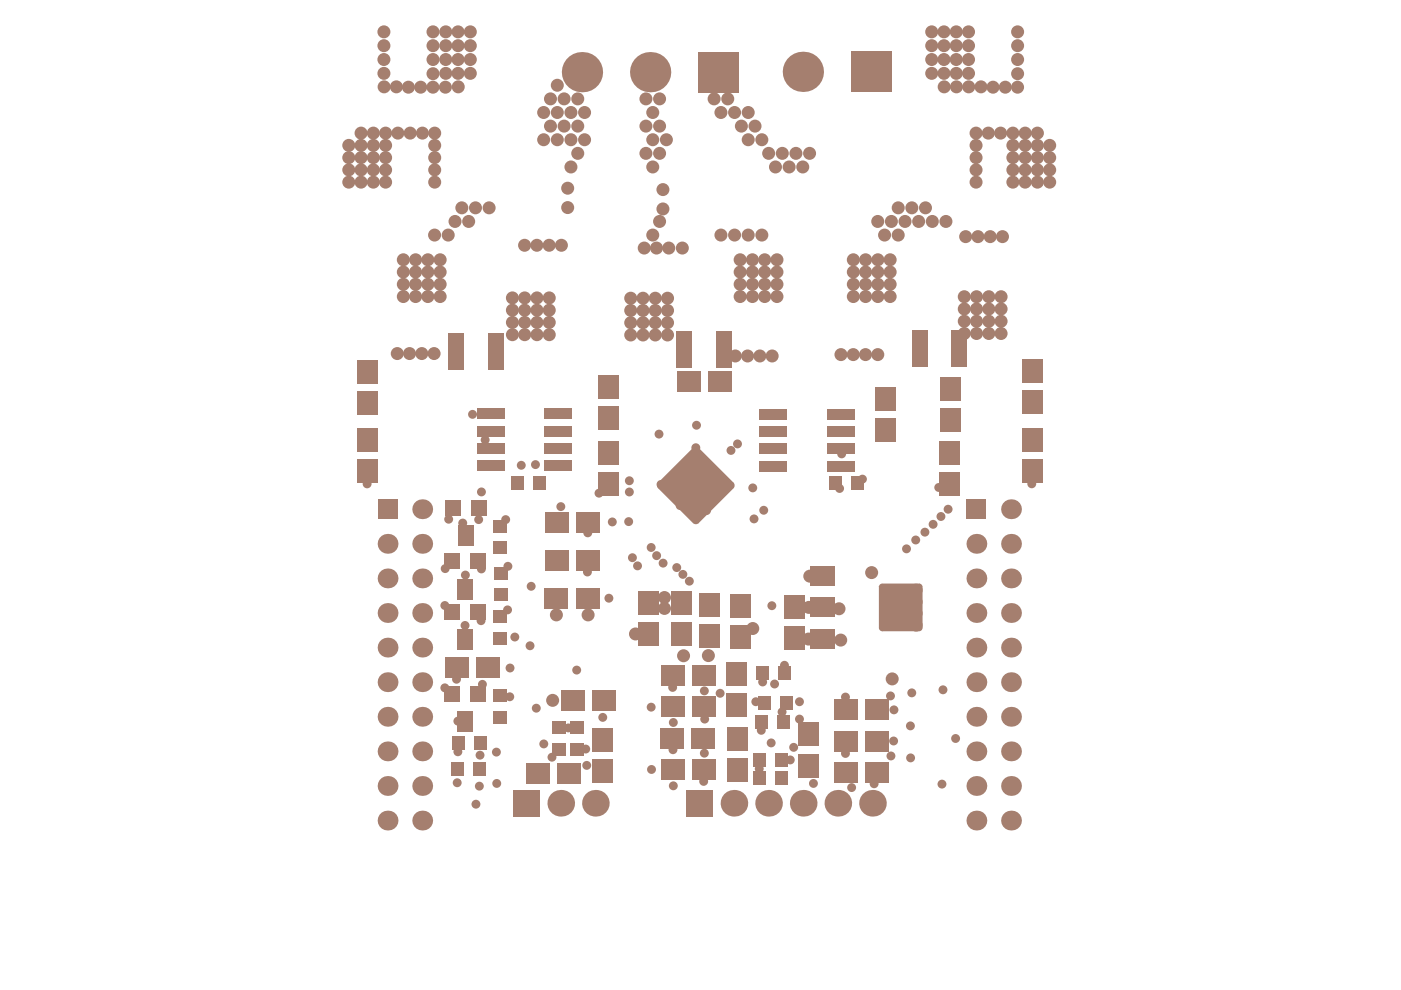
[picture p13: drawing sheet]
<svg xmlns="http://www.w3.org/2000/svg" width="297mm" height="210mm" viewBox="0 0 297 210" stroke-linecap="round" stroke-linejoin="round" font-family="sans-serif">
<g fill="#a57f6f">
<path d="M186.3 124.5h.8zM186.6 123.9l.5-.2v.8h-.8z"/>
<path d="M187.1 133.1v.7zM186.3 133.1h.8v.7a.73 .73 0 0 1-.8-.7z"/>
<path d="M194.9 133.1h.7zM194.9 133.1h.7a.73 .73 0 0 1-.7 .7z"/>
<path d="M194.9 123.7v.8zM194.9 123.7a.73 .73 0 0 1 .7 .8h-.7z"/>
<path d="M147.5 110.3l.6 .6zM146.9 110.9l.6-.6 .6 .6a.87 .87 0 0 1-1.2 0z"/>
<path d="M154.9 102.9l.6-.6zM154.9 102.9l.6-.6a.87 .87 0 0 1 0 1.2z"/>
<path d="M146.9 95l.6 .6zM146.9 95a.87 .87 0 0 1 1.2 0l-.6 .6z"/>
<path d="M139.6 103.5l.6-.6zM139.6 102.3l.6 .6-.6 .6a.87 .87 0 0 1 0-1.2z"/>
<circle cx="144.7" cy="52.6" r="1.38"/>
<circle cx="161.5" cy="49.8" r="1.38"/>
<circle cx="158.6" cy="49.8" r="1.38"/>
<circle cx="155.7" cy="49.8" r="1.38"/>
<circle cx="152.9" cy="49.8" r="1.38"/>
<circle cx="139.8" cy="47" r="1.38"/>
<circle cx="138.4" cy="49.8" r="1.38"/>
<circle cx="103.7" cy="44.1" r="1.38"/>
<circle cx="100.8" cy="44.1" r="1.38"/>
<circle cx="99.4" cy="47" r="1.38"/>
<circle cx="97.9" cy="44.1" r="1.38"/>
<circle cx="96.5" cy="47" r="1.38"/>
<circle cx="95" cy="49.8" r="1.38"/>
<circle cx="92.1" cy="49.8" r="1.38"/>
<circle cx="139.8" cy="21" r="1.38"/>
<circle cx="139.8" cy="26.7" r="1.38"/>
<circle cx="141.3" cy="29.6" r="1.38"/>
<circle cx="139.8" cy="32.5" r="1.38"/>
<circle cx="137" cy="21" r="1.38"/>
<circle cx="138.4" cy="23.9" r="1.38"/>
<circle cx="137" cy="26.7" r="1.38"/>
<circle cx="138.4" cy="29.6" r="1.38"/>
<circle cx="137" cy="32.5" r="1.38"/>
<circle cx="138.4" cy="35.4" r="1.38"/>
<circle cx="122.5" cy="21" r="1.38"/>
<circle cx="123.9" cy="23.9" r="1.38"/>
<circle cx="122.5" cy="26.7" r="1.38"/>
<circle cx="123.9" cy="29.6" r="1.38"/>
<circle cx="122.5" cy="32.5" r="1.38"/>
<circle cx="119.6" cy="21" r="1.38"/>
<circle cx="121.1" cy="23.9" r="1.38"/>
<circle cx="119.6" cy="26.7" r="1.38"/>
<circle cx="121.1" cy="29.6" r="1.38"/>
<circle cx="121.1" cy="35.4" r="1.38"/>
<circle cx="118.2" cy="18.1" r="1.38"/>
<circle cx="116.7" cy="21" r="1.38"/>
<circle cx="118.2" cy="23.9" r="1.38"/>
<circle cx="116.7" cy="26.7" r="1.38"/>
<circle cx="118.2" cy="29.6" r="1.38"/>
<circle cx="115.3" cy="23.9" r="1.38"/>
<circle cx="115.3" cy="29.6" r="1.38"/>
<circle cx="171.6" cy="32.5" r="1.38"/>
<circle cx="168.8" cy="32.5" r="1.38"/>
<circle cx="170.2" cy="35.4" r="1.38"/>
<circle cx="165.9" cy="32.5" r="1.38"/>
<circle cx="167.3" cy="35.4" r="1.38"/>
<circle cx="163" cy="32.5" r="1.38"/>
<circle cx="164.4" cy="35.4" r="1.38"/>
<circle cx="160.1" cy="26.7" r="1.38"/>
<circle cx="161.5" cy="29.6" r="1.38"/>
<circle cx="158.6" cy="23.9" r="1.38"/>
<circle cx="157.2" cy="26.7" r="1.38"/>
<circle cx="158.6" cy="29.6" r="1.38"/>
<circle cx="154.3" cy="21" r="1.38"/>
<circle cx="155.7" cy="23.9" r="1.38"/>
<circle cx="151.4" cy="21" r="1.38"/>
<circle cx="152.9" cy="23.9" r="1.38"/>
<circle cx="200.6" cy="47" r="1.38"/>
<circle cx="197.7" cy="47" r="1.38"/>
<circle cx="196.2" cy="44.1" r="1.38"/>
<circle cx="194.8" cy="47" r="1.38"/>
<circle cx="193.3" cy="44.1" r="1.38"/>
<circle cx="191.9" cy="47" r="1.38"/>
<circle cx="190.4" cy="44.1" r="1.38"/>
<circle cx="189" cy="47" r="1.38"/>
<circle cx="190.4" cy="49.8" r="1.38"/>
<circle cx="186.1" cy="47" r="1.38"/>
<circle cx="187.5" cy="49.8" r="1.38"/>
<circle cx="142.8" cy="153.2" r=".94"/>
<circle cx="141.8" cy="52.6" r="1.38"/>
<circle cx="139.2" cy="52.6" r="1.38"/>
<circle cx="136.6" cy="52.6" r="1.38"/>
<circle cx="90.7" cy="55.1" r="1.38"/>
<circle cx="90.7" cy="57.7" r="1.38"/>
<circle cx="202.6" cy="156.6" r=".94"/>
<circle cx="178.2" cy="135.7" r="1.38"/>
<circle cx="172.5" cy="166.1" r=".94"/>
<circle cx="159.6" cy="133.3" r="1.38"/>
<circle cx="115.3" cy="157.7" r=".94"/>
<circle cx="124.2" cy="158.8" r=".94"/>
<circle cx="96.9" cy="166" r=".94"/>
<circle cx="97.1" cy="159.4" r=".94"/>
<circle cx="98.7" cy="121.9" r=".94"/>
<circle cx="98.6" cy="132.6" r=".94"/>
<circle cx="97.1" cy="152.9" r=".94"/>
<circle cx="134.7" cy="134.4" r="1.38"/>
<circle cx="149.2" cy="165.7" r=".94"/>
<circle cx="185.3" cy="166.2" r=".94"/>
<circle cx="149.4" cy="152.5" r=".94"/>
<circle cx="189.2" cy="143.9" r="1.38"/>
<circle cx="193.1" cy="160.7" r=".94"/>
<circle cx="193" cy="153.9" r=".94"/>
<circle cx="117" cy="160.5" r=".94"/>
<circle cx="193.3" cy="146.9" r=".94"/>
<circle cx="164.2" cy="145" r=".94"/>
<circle cx="161" cy="163" r=".94"/>
<circle cx="161.4" cy="154.8" r=".94"/>
<circle cx="161.7" cy="144.6" r=".94"/>
<circle cx="168.3" cy="158.5" r=".94"/>
<circle cx="138.1" cy="149.9" r=".94"/>
<circle cx="138.1" cy="163.1" r=".94"/>
<circle cx="142.8" cy="166.6" r=".94"/>
<circle cx="166.3" cy="141.1" r=".94"/>
<circle cx="188.8" cy="147.6" r=".94"/>
<circle cx="188.9" cy="160.3" r=".94"/>
<circle cx="142.6" cy="145.7" r=".94"/>
<circle cx="142.7" cy="159" r=".94"/>
<circle cx="149.3" cy="159.7" r=".94"/>
<circle cx="163.5" cy="157.5" r=".94"/>
<circle cx="199.9" cy="146.3" r=".94"/>
<circle cx="199.7" cy="166.3" r=".94"/>
<circle cx="124.4" cy="162.3" r=".94"/>
<circle cx="120.5" cy="154.3" r=".94"/>
<circle cx="152.7" cy="147" r=".94"/>
<circle cx="201" cy="108" r=".94"/>
<circle cx="199.5" cy="109.5" r=".94"/>
<circle cx="192.2" cy="116.4" r=".94"/>
<circle cx="194.1" cy="114.5" r=".94"/>
<circle cx="196.1" cy="112.8" r=".94"/>
<circle cx="197.8" cy="111.2" r=".94"/>
<circle cx="163.6" cy="128.4" r=".94"/>
<circle cx="171.5" cy="128.8" r="1.38"/>
<circle cx="171.4" cy="135.5" r="1.38"/>
<circle cx="159.6" cy="103.4" r=".94"/>
<circle cx="177.9" cy="129.1" r="1.38"/>
<circle cx="108.1" cy="141.6" r=".94"/>
<circle cx="105.2" cy="159.5" r=".94"/>
<circle cx="105.3" cy="166.1" r=".94"/>
<circle cx="109.1" cy="135.1" r=".94"/>
<circle cx="112.6" cy="124.3" r=".94"/>
<circle cx="95.1" cy="110.1" r=".94"/>
<circle cx="112.4" cy="136.9" r=".94"/>
<circle cx="140.9" cy="126.7" r="1.38"/>
<circle cx="180.6" cy="167" r=".94"/>
<circle cx="143.5" cy="120.3" r=".94"/>
<circle cx="146.2" cy="123.2" r=".94"/>
<circle cx="144.8" cy="121.8" r=".94"/>
<circle cx="138.1" cy="116.1" r=".94"/>
<circle cx="139.2" cy="117.8" r=".94"/>
<circle cx="140.6" cy="119.4" r=".94"/>
<circle cx="100.9" cy="170.5" r=".94"/>
<circle cx="96.8" cy="144" r=".94"/>
<circle cx="113.7" cy="150.2" r=".94"/>
<circle cx="140.9" cy="129" r="1.38"/>
<circle cx="118" cy="130.4" r="1.38"/>
<circle cx="124.7" cy="130.4" r="1.38"/>
<circle cx="144.2" cy="107.2" r=".94"/>
<circle cx="149.8" cy="108.3" r=".94"/>
<circle cx="140.2" cy="102.7" r=".94"/>
<circle cx="147.7" cy="90.2" r=".94"/>
<circle cx="147.5" cy="94.9" r=".94"/>
<circle cx="102.9" cy="93.3" r=".94"/>
<circle cx="129.1" cy="126.8" r=".94"/>
<circle cx="124.6" cy="113" r=".94"/>
<circle cx="133.4" cy="104.3" r=".94"/>
<circle cx="139.7" cy="92" r=".94"/>
<circle cx="118.9" cy="107.4" r=".94"/>
<circle cx="134.1" cy="118.2" r=".94"/>
<circle cx="129.8" cy="110.7" r=".94"/>
<circle cx="135.2" cy="120" r=".94"/>
<circle cx="133.4" cy="101.9" r=".94"/>
<circle cx="133.3" cy="110.6" r=".94"/>
<circle cx="124.5" cy="121.3" r=".94"/>
<circle cx="144.9" cy="139" r="1.38"/>
<circle cx="171.7" cy="122.2" r="1.38"/>
<circle cx="184.8" cy="121.4" r="1.38"/>
<circle cx="74" cy="38.6" r="1.38"/>
<circle cx="76.6" cy="38.6" r="1.38"/>
<circle cx="79.2" cy="38.6" r="1.38"/>
<circle cx="81.8" cy="38.6" r="1.38"/>
<circle cx="81.8" cy="36" r="1.38"/>
<circle cx="79.2" cy="36" r="1.38"/>
<circle cx="76.6" cy="36" r="1.38"/>
<circle cx="74" cy="36" r="1.38"/>
<circle cx="81.8" cy="33.4" r="1.38"/>
<circle cx="79.2" cy="33.4" r="1.38"/>
<circle cx="76.6" cy="33.4" r="1.38"/>
<circle cx="74" cy="33.4" r="1.38"/>
<circle cx="81.8" cy="30.8" r="1.38"/>
<circle cx="79.2" cy="30.8" r="1.38"/>
<circle cx="76.6" cy="30.8" r="1.38"/>
<circle cx="74" cy="30.8" r="1.38"/>
<circle cx="84.4" cy="28.2" r="1.38"/>
<circle cx="81.8" cy="28.2" r="1.38"/>
<circle cx="79.2" cy="28.2" r="1.38"/>
<circle cx="76.6" cy="28.2" r="1.38"/>
<circle cx="92.2" cy="28.2" r="1.38"/>
<circle cx="89.6" cy="28.2" r="1.38"/>
<circle cx="87" cy="28.2" r="1.38"/>
<circle cx="92.2" cy="30.8" r="1.38"/>
<circle cx="92.2" cy="33.4" r="1.38"/>
<circle cx="92.2" cy="36" r="1.38"/>
<circle cx="92.2" cy="38.6" r="1.38"/>
<circle cx="222.6" cy="33.4" r="1.38"/>
<circle cx="220" cy="33.4" r="1.38"/>
<circle cx="217.4" cy="33.4" r="1.38"/>
<circle cx="214.7" cy="33.4" r="1.38"/>
<circle cx="222.6" cy="36" r="1.38"/>
<circle cx="220" cy="36" r="1.38"/>
<circle cx="217.4" cy="36" r="1.38"/>
<circle cx="214.7" cy="36" r="1.38"/>
<circle cx="222.6" cy="38.6" r="1.38"/>
<circle cx="220" cy="38.6" r="1.38"/>
<circle cx="217.4" cy="38.6" r="1.38"/>
<circle cx="214.7" cy="38.6" r="1.38"/>
<circle cx="220" cy="28.2" r="1.38"/>
<circle cx="217.4" cy="28.2" r="1.38"/>
<circle cx="214.7" cy="28.2" r="1.38"/>
<circle cx="222.6" cy="30.8" r="1.38"/>
<circle cx="220" cy="30.8" r="1.38"/>
<circle cx="217.4" cy="30.8" r="1.38"/>
<circle cx="214.7" cy="30.8" r="1.38"/>
<circle cx="206.9" cy="28.2" r="1.38"/>
<circle cx="209.5" cy="28.2" r="1.38"/>
<circle cx="212.1" cy="28.2" r="1.38"/>
<circle cx="206.9" cy="38.6" r="1.38"/>
<circle cx="206.9" cy="36" r="1.38"/>
<circle cx="206.9" cy="33.4" r="1.38"/>
<circle cx="206.9" cy="30.8" r="1.38"/>
<circle cx="85.5" cy="55.1" r="1.38"/>
<circle cx="88.1" cy="55.1" r="1.38"/>
<circle cx="93.3" cy="55.1" r="1.38"/>
<circle cx="85.5" cy="57.7" r="1.38"/>
<circle cx="88.1" cy="57.7" r="1.38"/>
<circle cx="93.3" cy="57.7" r="1.38"/>
<circle cx="85.5" cy="60.3" r="1.38"/>
<circle cx="88.1" cy="60.3" r="1.38"/>
<circle cx="90.7" cy="60.3" r="1.38"/>
<circle cx="93.3" cy="60.3" r="1.38"/>
<circle cx="93.3" cy="62.9" r="1.38"/>
<circle cx="90.7" cy="62.9" r="1.38"/>
<circle cx="88.1" cy="62.9" r="1.38"/>
<circle cx="85.5" cy="62.9" r="1.38"/>
<circle cx="108.6" cy="63.2" r="1.38"/>
<circle cx="111.2" cy="63.2" r="1.38"/>
<circle cx="113.8" cy="63.2" r="1.38"/>
<circle cx="116.5" cy="63.2" r="1.38"/>
<circle cx="108.6" cy="65.8" r="1.38"/>
<circle cx="111.2" cy="65.8" r="1.38"/>
<circle cx="113.8" cy="65.8" r="1.38"/>
<circle cx="116.5" cy="65.8" r="1.38"/>
<circle cx="108.6" cy="68.4" r="1.38"/>
<circle cx="111.2" cy="68.4" r="1.38"/>
<circle cx="113.8" cy="68.4" r="1.38"/>
<circle cx="116.5" cy="68.4" r="1.38"/>
<circle cx="116.5" cy="71" r="1.38"/>
<circle cx="113.8" cy="71" r="1.38"/>
<circle cx="111.2" cy="71" r="1.38"/>
<circle cx="108.6" cy="71" r="1.38"/>
<circle cx="156.9" cy="55.1" r="1.38"/>
<circle cx="159.5" cy="55.1" r="1.38"/>
<circle cx="162.1" cy="55.1" r="1.38"/>
<circle cx="164.7" cy="55.1" r="1.38"/>
<circle cx="156.9" cy="57.7" r="1.38"/>
<circle cx="159.5" cy="57.7" r="1.38"/>
<circle cx="162.1" cy="57.7" r="1.38"/>
<circle cx="164.7" cy="57.7" r="1.38"/>
<circle cx="156.9" cy="60.3" r="1.38"/>
<circle cx="159.5" cy="60.3" r="1.38"/>
<circle cx="162.1" cy="60.3" r="1.38"/>
<circle cx="164.7" cy="60.3" r="1.38"/>
<circle cx="164.7" cy="62.9" r="1.38"/>
<circle cx="162.1" cy="62.9" r="1.38"/>
<circle cx="159.5" cy="62.9" r="1.38"/>
<circle cx="156.9" cy="62.9" r="1.38"/>
<circle cx="180.9" cy="55.1" r="1.38"/>
<circle cx="183.5" cy="55.1" r="1.38"/>
<circle cx="186.1" cy="55.1" r="1.38"/>
<circle cx="188.7" cy="55.1" r="1.38"/>
<circle cx="180.9" cy="57.7" r="1.38"/>
<circle cx="183.5" cy="57.7" r="1.38"/>
<circle cx="186.1" cy="57.7" r="1.38"/>
<circle cx="188.7" cy="57.7" r="1.38"/>
<circle cx="180.9" cy="60.3" r="1.38"/>
<circle cx="183.5" cy="60.3" r="1.38"/>
<circle cx="186.1" cy="60.3" r="1.38"/>
<circle cx="188.7" cy="60.3" r="1.38"/>
<circle cx="188.7" cy="62.9" r="1.38"/>
<circle cx="186.1" cy="62.9" r="1.38"/>
<circle cx="183.5" cy="62.9" r="1.38"/>
<circle cx="180.9" cy="62.9" r="1.38"/>
<circle cx="92" cy="75" r="1.38"/>
<circle cx="89.4" cy="75" r="1.38"/>
<circle cx="86.8" cy="75" r="1.38"/>
<circle cx="84.2" cy="75" r="1.38"/>
<circle cx="163.7" cy="75.5" r="1.38"/>
<circle cx="161.1" cy="75.5" r="1.38"/>
<circle cx="158.5" cy="75.5" r="1.38"/>
<circle cx="155.9" cy="75.5" r="1.38"/>
<circle cx="186.1" cy="75.2" r="1.38"/>
<circle cx="183.5" cy="75.2" r="1.38"/>
<circle cx="180.9" cy="75.2" r="1.38"/>
<circle cx="178.3" cy="75.2" r="1.38"/>
<circle cx="169.5" cy="152.5" r=".94"/>
<circle cx="169.5" cy="148.8" r=".94"/>
<circle cx="127.8" cy="152.1" r=".94"/>
<circle cx="102" cy="131.6" r=".94"/>
<circle cx="102.1" cy="120.6" r=".94"/>
<circle cx="101.6" cy="166.7" r=".94"/>
<circle cx="101.8" cy="160.1" r=".94"/>
<circle cx="102.3" cy="145.1" r=".94"/>
<circle cx="165.8" cy="150.9" r=".94"/>
<circle cx="160.3" cy="148.8" r=".94"/>
<circle cx="167.6" cy="161.1" r=".94"/>
<circle cx="150.2" cy="139" r="1.38"/>
<circle cx="122.3" cy="142.1" r=".94"/>
<circle cx="194.2" cy="132.5" r="1.38"/>
<circle cx="100.2" cy="87.9" r=".94"/>
<circle cx="208" cy="18.4" r="1.38"/>
<circle cx="205.4" cy="18.4" r="1.38"/>
<circle cx="202.8" cy="18.4" r="1.38"/>
<circle cx="200.2" cy="18.4" r="1.38"/>
<circle cx="215.7" cy="18.5" r="1.38"/>
<circle cx="213.1" cy="18.5" r="1.38"/>
<circle cx="210.5" cy="18.5" r="1.38"/>
<circle cx="205.3" cy="15.6" r="1.38"/>
<circle cx="202.7" cy="15.6" r="1.38"/>
<circle cx="200.1" cy="15.6" r="1.38"/>
<circle cx="197.5" cy="15.6" r="1.38"/>
<circle cx="205.3" cy="12.6" r="1.38"/>
<circle cx="202.7" cy="12.6" r="1.38"/>
<circle cx="200.1" cy="12.6" r="1.38"/>
<circle cx="197.5" cy="12.6" r="1.38"/>
<circle cx="205.3" cy="9.7" r="1.38"/>
<circle cx="202.7" cy="9.7" r="1.38"/>
<circle cx="200.1" cy="9.7" r="1.38"/>
<circle cx="197.5" cy="9.7" r="1.38"/>
<circle cx="205.3" cy="6.8" r="1.38"/>
<circle cx="202.7" cy="6.8" r="1.38"/>
<circle cx="200.1" cy="6.8" r="1.38"/>
<circle cx="197.5" cy="6.8" r="1.38"/>
<circle cx="215.8" cy="15.6" r="1.38"/>
<circle cx="215.8" cy="12.6" r="1.38"/>
<circle cx="215.8" cy="9.7" r="1.38"/>
<circle cx="215.8" cy="6.8" r="1.38"/>
<circle cx="91.8" cy="6.8" r="1.38"/>
<circle cx="91.8" cy="9.7" r="1.38"/>
<circle cx="91.8" cy="12.6" r="1.38"/>
<circle cx="91.8" cy="15.6" r="1.38"/>
<circle cx="81.4" cy="6.8" r="1.38"/>
<circle cx="81.4" cy="9.7" r="1.38"/>
<circle cx="81.4" cy="12.6" r="1.38"/>
<circle cx="81.4" cy="15.6" r="1.38"/>
<circle cx="86.6" cy="18.5" r="1.38"/>
<circle cx="89.2" cy="18.5" r="1.38"/>
<circle cx="91.8" cy="18.5" r="1.38"/>
<circle cx="81.4" cy="18.4" r="1.38"/>
<circle cx="84" cy="18.4" r="1.38"/>
<circle cx="94.5" cy="6.8" r="1.38"/>
<circle cx="97.1" cy="6.8" r="1.38"/>
<circle cx="99.7" cy="6.8" r="1.38"/>
<circle cx="94.5" cy="9.7" r="1.38"/>
<circle cx="97.1" cy="9.7" r="1.38"/>
<circle cx="99.7" cy="9.7" r="1.38"/>
<circle cx="94.5" cy="12.6" r="1.38"/>
<circle cx="97.1" cy="12.6" r="1.38"/>
<circle cx="99.7" cy="12.6" r="1.38"/>
<circle cx="94.5" cy="15.6" r="1.38"/>
<circle cx="97.1" cy="15.6" r="1.38"/>
<circle cx="99.7" cy="15.6" r="1.38"/>
<circle cx="97.2" cy="18.4" r="1.38"/>
<circle cx="94.4" cy="18.5" r="1.38"/>
<circle cx="140.6" cy="40.2" r="1.38"/>
<circle cx="140.6" cy="44.3" r="1.38"/>
<circle cx="119" cy="52" r="1.38"/>
<circle cx="116.4" cy="52" r="1.38"/>
<circle cx="113.8" cy="52" r="1.38"/>
<circle cx="111.2" cy="52" r="1.38"/>
<circle cx="98.1" cy="110.9" r=".94"/>
<circle cx="101.5" cy="110.2" r=".94"/>
<circle cx="204.4" cy="70.7" r="1.38"/>
<circle cx="207" cy="70.7" r="1.38"/>
<circle cx="209.6" cy="70.7" r="1.38"/>
<circle cx="212.3" cy="70.7" r="1.38"/>
<circle cx="212.3" cy="68.1" r="1.38"/>
<circle cx="209.6" cy="68.1" r="1.38"/>
<circle cx="207" cy="68.1" r="1.38"/>
<circle cx="204.4" cy="68.1" r="1.38"/>
<circle cx="212.3" cy="65.5" r="1.38"/>
<circle cx="209.6" cy="65.5" r="1.38"/>
<circle cx="207" cy="65.5" r="1.38"/>
<circle cx="204.4" cy="65.5" r="1.38"/>
<circle cx="212.3" cy="62.9" r="1.38"/>
<circle cx="209.6" cy="62.9" r="1.38"/>
<circle cx="207" cy="62.9" r="1.38"/>
<circle cx="204.4" cy="62.9" r="1.38"/>
<circle cx="161.9" cy="108.2" r=".94"/>
<circle cx="159.9" cy="110" r=".94"/>
<circle cx="120.4" cy="39.9" r="1.38"/>
<circle cx="120.4" cy="44" r="1.38"/>
<circle cx="110.5" cy="98.7" r=".94"/>
<circle cx="113.5" cy="98.5" r=".94"/>
<circle cx="77.8" cy="102.6" r=".94"/>
<circle cx="94.3" cy="145.8" r=".94"/>
<circle cx="94.3" cy="128.4" r=".94"/>
<circle cx="94.4" cy="120.6" r=".94"/>
<circle cx="107.2" cy="110.2" r=".94"/>
<circle cx="107.7" cy="120.1" r=".94"/>
<circle cx="107.6" cy="129.3" r=".94"/>
<circle cx="108.1" cy="147.7" r=".94"/>
<circle cx="199" cy="103.4" r=".94"/>
<circle cx="133.7" cy="71" r="1.38"/>
<circle cx="136.3" cy="71" r="1.38"/>
<circle cx="138.9" cy="71" r="1.38"/>
<circle cx="141.5" cy="71" r="1.38"/>
<circle cx="141.5" cy="68.4" r="1.38"/>
<circle cx="138.9" cy="68.4" r="1.38"/>
<circle cx="136.3" cy="68.4" r="1.38"/>
<circle cx="133.7" cy="68.4" r="1.38"/>
<circle cx="141.5" cy="65.8" r="1.38"/>
<circle cx="138.9" cy="65.8" r="1.38"/>
<circle cx="136.3" cy="65.8" r="1.38"/>
<circle cx="133.7" cy="65.8" r="1.38"/>
<circle cx="141.5" cy="63.2" r="1.38"/>
<circle cx="138.9" cy="63.2" r="1.38"/>
<circle cx="136.3" cy="63.2" r="1.38"/>
<circle cx="133.7" cy="63.2" r="1.38"/>
<circle cx="182.9" cy="101.6" r=".94"/>
<circle cx="178" cy="103.6" r=".94"/>
<circle cx="155" cy="95.5" r=".94"/>
<circle cx="156.4" cy="94.1" r=".94"/>
<circle cx="117.2" cy="148.5" r="1.38"/>
<circle cx="149.3" cy="146.5" r=".94"/>
<circle cx="127" cy="104.6" r=".94"/>
<circle cx="102.1" cy="104.3" r=".94"/>
<circle cx="218.8" cy="102.6" r=".94"/>
<circle cx="178.4" cy="96.2" r=".94"/>
<circle cx="194.2" cy="125.1" r="1.38"/>
<circle cx="194.2" cy="127.6" r="1.38"/>
<circle cx="194.2" cy="130" r="1.38"/>
<circle cx="142.6" cy="102.9" r="1.02"/>
<circle cx="144.3" cy="101.3" r="1.02"/>
<circle cx="145.9" cy="99.7" r="1.02"/>
<circle cx="147.5" cy="98" r="1.02"/>
<circle cx="144.3" cy="104.6" r="1.02"/>
<circle cx="145.9" cy="102.9" r="1.02"/>
<circle cx="147.5" cy="101.3" r="1.02"/>
<circle cx="149.2" cy="99.7" r="1.02"/>
<circle cx="145.9" cy="106.2" r="1.02"/>
<circle cx="147.5" cy="104.6" r="1.02"/>
<circle cx="150.8" cy="101.3" r="1.02"/>
<circle cx="147.5" cy="107.8" r="1.02"/>
<circle cx="149.2" cy="106.2" r="1.02"/>
<circle cx="152.4" cy="102.9" r="1.02"/>
<circle cx="150.8" cy="104.6" r="1.02"/>
<circle cx="149.2" cy="102.9" r="1.02"/>
<circle cx="189.5" cy="150.5" r=".94"/>
<circle cx="189.5" cy="157.1" r=".94"/>
<circle cx="179.3" cy="159.7" r=".94"/>
<circle cx="179.3" cy="147.8" r=".94"/>
<circle cx="204.7" cy="50.2" r="1.38"/>
<circle cx="207.3" cy="50.2" r="1.38"/>
<circle cx="209.9" cy="50.2" r="1.38"/>
<circle cx="212.5" cy="50.2" r="1.38"/>
<circle cx="214.4" cy="159.3" r="2.1"/>
<circle cx="214.4" cy="152" r="2.1"/>
<circle cx="214.4" cy="130" r="2.1"/>
<circle cx="214.4" cy="122.6" r="2.1"/>
<circle cx="214.4" cy="166.6" r="2.1"/>
<circle cx="214.4" cy="174" r="2.1"/>
<circle cx="214.4" cy="137.3" r="2.1"/>
<circle cx="214.4" cy="144.6" r="2.1"/>
<circle cx="214.4" cy="115.3" r="2.1"/>
<circle cx="214.4" cy="108" r="2.1"/>
<circle cx="82.2" cy="159.3" r="2.1"/>
<circle cx="89.5" cy="159.3" r="2.1"/>
<circle cx="82.2" cy="152" r="2.1"/>
<circle cx="89.5" cy="152" r="2.1"/>
<circle cx="82.2" cy="130" r="2.1"/>
<circle cx="89.5" cy="130" r="2.1"/>
<circle cx="82.2" cy="122.6" r="2.1"/>
<circle cx="89.5" cy="122.6" r="2.1"/>
<circle cx="118.9" cy="170.3" r="2.82"/>
<circle cx="163" cy="170.3" r="2.82"/>
<circle cx="155.6" cy="170.3" r="2.82"/>
<circle cx="185" cy="170.3" r="2.82"/>
<circle cx="177.6" cy="170.3" r="2.82"/>
<circle cx="207" cy="159.3" r="2.1"/>
<circle cx="207" cy="152" r="2.1"/>
<circle cx="207" cy="130" r="2.1"/>
<circle cx="207" cy="122.6" r="2.1"/>
<circle cx="82.2" cy="166.6" r="2.1"/>
<circle cx="82.2" cy="174" r="2.1"/>
<circle cx="89.5" cy="166.6" r="2.1"/>
<circle cx="89.5" cy="174" r="2.1"/>
<circle cx="82.2" cy="137.3" r="2.1"/>
<circle cx="82.2" cy="144.6" r="2.1"/>
<circle cx="89.5" cy="137.3" r="2.1"/>
<circle cx="89.5" cy="144.6" r="2.1"/>
<circle cx="82.2" cy="115.3" r="2.1"/>
<circle cx="89.5" cy="115.3" r="2.1"/>
<circle cx="89.5" cy="108" r="2.1"/>
<circle cx="207" cy="166.6" r="2.1"/>
<circle cx="207" cy="174" r="2.1"/>
<circle cx="207" cy="137.3" r="2.1"/>
<circle cx="207" cy="144.6" r="2.1"/>
<circle cx="207" cy="115.3" r="2.1"/>
<circle cx="137.8" cy="15.3" r="4.3"/>
<circle cx="170.3" cy="170.3" r="2.82"/>
<circle cx="126.2" cy="170.3" r="2.82"/>
<circle cx="123.4" cy="15.3" r="4.3"/>
<circle cx="170.2" cy="15.2" r="4.3"/>
</g>
<g fill="#a57f6f">
<path d="M108.7 167.5h5.7v5.6h-5.7z" fill-rule="evenodd"/>
<path d="M80.1 105.9h4.2v4.2h-4.2z" fill-rule="evenodd"/>
<path d="M204.9 105.9h4.2v4.2h-4.2z" fill-rule="evenodd"/>
<path d="M180.4 11h8.5v8.5h-8.5z" fill-rule="evenodd"/>
<path d="M145.4 167.5h5.7v5.6h-5.7z" fill-rule="evenodd"/>
<path d="M148 11h8.6v8.6h-8.6z" fill-rule="evenodd"/>
<path d="M95.7 161.5h2.6v2.9h-2.6z" fill-rule="evenodd"/>
<path d="M95.8 156.1h2.7v2.9h-2.7z" fill-rule="evenodd"/>
<path d="M94.2 145.6h3.2v3.2h-3.2z" fill-rule="evenodd"/>
<path d="M94.4 139.4h5v4.3h-5z" fill-rule="evenodd"/>
<path d="M94.2 128.1h3.3v3.2h-3.3z" fill-rule="evenodd"/>
<path d="M100.3 161.5h2.6v2.9h-2.6z" fill-rule="evenodd"/>
<path d="M100.5 156.1h2.6v2.9h-2.6z" fill-rule="evenodd"/>
<path d="M99.7 145.6h3.2v3.2h-3.2z" fill-rule="evenodd"/>
<path d="M99.7 128.1h3.3v3.2h-3.3z" fill-rule="evenodd"/>
<path d="M111.6 161.8h5v4.3h-5z" fill-rule="evenodd"/>
<path d="M117.2 157.7h2.9v2.6h-2.9z" fill-rule="evenodd"/>
<path d="M159.7 163.6h2.6v2.9h-2.6z" fill-rule="evenodd"/>
<path d="M160.1 151.6h2.6v2.9h-2.6z" fill-rule="evenodd"/>
<path d="M164.3 163.6h2.6v2.9h-2.6z" fill-rule="evenodd"/>
<path d="M164.7 151.6h2.6v2.9h-2.6z" fill-rule="evenodd"/>
<path d="M94.3 117.4h3.2v3.2h-3.2z" fill-rule="evenodd"/>
<path d="M94.4 106h3.2v3.2h-3.2z" fill-rule="evenodd"/>
<path d="M95.1 70.6h3.3v7.7h-3.3z" fill-rule="evenodd"/>
<path d="M99.8 117.4h3.2v3.2h-3.2z" fill-rule="evenodd"/>
<path d="M99.9 106h3.2v3.2h-3.2z" fill-rule="evenodd"/>
<path d="M108.4 100.9h2.7v2.9h-2.7z" fill-rule="evenodd"/>
<path d="M113.1 100.9h2.6v2.9h-2.6z" fill-rule="evenodd"/>
<path d="M117.2 153h2.9v2.6h-2.9z" fill-rule="evenodd"/>
<path d="M135.4 125.3h4.3v5h-4.3z" fill-rule="evenodd"/>
<path d="M146.8 160.9h5v4.3h-5z" fill-rule="evenodd"/>
<path d="M146.7 141h5v4.3h-5z" fill-rule="evenodd"/>
<path d="M146.8 147.7h5v4.3h-5z" fill-rule="evenodd"/>
<path d="M159.7 159.7h2.6v2.9h-2.6z" fill-rule="evenodd"/>
<path d="M160.8 147.7h2.6v2.9h-2.6z" fill-rule="evenodd"/>
<path d="M160.4 141.3h2.6v2.9h-2.6z" fill-rule="evenodd"/>
<path d="M164.3 159.7h2.6v2.9h-2.6z" fill-rule="evenodd"/>
<path d="M165.5 147.7h2.6v2.9h-2.6z" fill-rule="evenodd"/>
<path d="M165 141.3h2.6v2.9h-2.6z" fill-rule="evenodd"/>
<path d="M201.7 70.1h3.3v7.7h-3.3z" fill-rule="evenodd"/>
<path d="M135.4 131.9h4.3v5h-4.3z" fill-rule="evenodd"/>
<path d="M146.7 154.4h4.9v4.2h-4.9z" fill-rule="evenodd"/>
<path d="M97 150.9h3.2v4.3h-3.2z" fill-rule="evenodd"/>
<path d="M97 133.5h3.3v4.2h-3.3z" fill-rule="evenodd"/>
<path d="M118.2 161.8h5v4.3h-5z" fill-rule="evenodd"/>
<path d="M120.9 157.7h2.9v2.6h-2.9z" fill-rule="evenodd"/>
<path d="M104.6 150.9h2.9v2.6h-2.9z" fill-rule="evenodd"/>
<path d="M104.6 146.2h2.9v2.7h-2.9z" fill-rule="evenodd"/>
<path d="M104.6 134.1h2.9v2.6h-2.9z" fill-rule="evenodd"/>
<path d="M104.6 129.5h2.9v2.6h-2.9z" fill-rule="evenodd"/>
<path d="M104.6 114.8h2.9v2.7h-2.9z" fill-rule="evenodd"/>
<path d="M104.6 110.2h2.9v2.6h-2.9z" fill-rule="evenodd"/>
<path d="M115.5 97.6h5.8v2.3h-5.8z" fill-rule="evenodd"/>
<path d="M115.5 93.9h5.8v2.4h-5.8z" fill-rule="evenodd"/>
<path d="M115.5 86.6h5.8v2.3h-5.8z" fill-rule="evenodd"/>
<path d="M126.8 79.6h4.3v5h-4.3z" fill-rule="evenodd"/>
<path d="M166.3 132.8h4.2v5h-4.2z" fill-rule="evenodd"/>
<path d="M154.9 132.5h4.3v5h-4.3z" fill-rule="evenodd"/>
<path d="M161 97.7h5.8v2.3h-5.8z" fill-rule="evenodd"/>
<path d="M161 94h5.8v2.3h-5.8z" fill-rule="evenodd"/>
<path d="M161 86.7h5.8v2.3h-5.8z" fill-rule="evenodd"/>
<path d="M176.8 161.6h5v4.3h-5z" fill-rule="evenodd"/>
<path d="M183.4 161.6h5v4.3h-5z" fill-rule="evenodd"/>
<path d="M175.4 97.7h5.7v2.3h-5.7z" fill-rule="evenodd"/>
<path d="M175.4 94h5.7v2.3h-5.7z" fill-rule="evenodd"/>
<path d="M175.4 86.7h5.7v2.3h-5.7z" fill-rule="evenodd"/>
<path d="M199.3 80h4.3v5h-4.3z" fill-rule="evenodd"/>
<path d="M97.1 122.8h3.2v4.2h-3.2z" fill-rule="evenodd"/>
<path d="M120.9 153h2.9v2.6h-2.9z" fill-rule="evenodd"/>
<path d="M119 146.4h5v4.2h-5z" fill-rule="evenodd"/>
<path d="M104.7 120.2h2.9v2.6h-2.9z" fill-rule="evenodd"/>
<path d="M104.7 124.8h2.9v2.6h-2.9z" fill-rule="evenodd"/>
<path d="M115.6 116.6h5v4.3h-5z" fill-rule="evenodd"/>
<path d="M115.5 124.7h5v4.3h-5z" fill-rule="evenodd"/>
<path d="M115.5 90.3h5.8v2.3h-5.8z" fill-rule="evenodd"/>
<path d="M103.5 70.6h3.3v7.7h-3.3z" fill-rule="evenodd"/>
<path d="M140.2 160.9h5v4.3h-5z" fill-rule="evenodd"/>
<path d="M140.1 141h5v4.3h-5z" fill-rule="evenodd"/>
<path d="M140.2 147.7h5v4.3h-5z" fill-rule="evenodd"/>
<path d="M142.3 125.4h4.3v4.9h-4.3z" fill-rule="evenodd"/>
<path d="M126.9 93.5h4.2v5h-4.2z" fill-rule="evenodd"/>
<path d="M126.9 100.1h4.2v5h-4.2z" fill-rule="evenodd"/>
<path d="M143.4 70.3h3.4v7.7h-3.4z" fill-rule="evenodd"/>
<path d="M143.5 78.8h5v4.2h-5z" fill-rule="evenodd"/>
<path d="M154.2 160.9h4.3v5h-4.3z" fill-rule="evenodd"/>
<path d="M154 140.3h4.3v5h-4.3z" fill-rule="evenodd"/>
<path d="M154 146.9h4.3v5h-4.3z" fill-rule="evenodd"/>
<path d="M166.3 126.2h4.2v5h-4.2z" fill-rule="evenodd"/>
<path d="M154.9 125.9h4.3v5h-4.3z" fill-rule="evenodd"/>
<path d="M161 90.3h5.8v2.4h-5.8z" fill-rule="evenodd"/>
<path d="M151.8 70.3h3.3v7.7h-3.3z" fill-rule="evenodd"/>
<path d="M150.1 78.8h5v4.2h-5z" fill-rule="evenodd"/>
<path d="M176.8 148.3h5v4.3h-5z" fill-rule="evenodd"/>
<path d="M183.4 148.3h5v4.3h-5z" fill-rule="evenodd"/>
<path d="M186.3 124.5l.8-.8h7.8l.7 .8v8.6l-.7 .7h-7.8l-.8-.7z" fill-rule="evenodd"/>
<path d="M175.4 90.3h5.7v2.4h-5.7z" fill-rule="evenodd"/>
<path d="M185.7 88.7h4.3v5h-4.3z" fill-rule="evenodd"/>
<path d="M180.4 101h2.7v2.9h-2.7z" fill-rule="evenodd"/>
<path d="M175.8 101h2.6v2.9h-2.6z" fill-rule="evenodd"/>
<path d="M185.7 82.1h4.3v5h-4.3z" fill-rule="evenodd"/>
<path d="M199.2 93.6h4.3v5h-4.3z" fill-rule="evenodd"/>
<path d="M199.2 100.2h4.3v5h-4.3z" fill-rule="evenodd"/>
<path d="M97.2 111.4h3.2v4.2h-3.2z" fill-rule="evenodd"/>
<path d="M115.5 108.6h5v4.3h-5z" fill-rule="evenodd"/>
<path d="M140 154.4h5v4.2h-5z" fill-rule="evenodd"/>
<path d="M142.3 132h4.3v4.9h-4.3z" fill-rule="evenodd"/>
<path d="M126.8 86.2h4.3v5h-4.3z" fill-rule="evenodd"/>
<path d="M154.2 154.3h4.3v5h-4.3z" fill-rule="evenodd"/>
<path d="M176.8 155h5v4.3h-5z" fill-rule="evenodd"/>
<path d="M183.4 155h5v4.3h-5z" fill-rule="evenodd"/>
<path d="M199.3 86.6h4.3v5h-4.3z" fill-rule="evenodd"/>
<path d="M101 139.4h5v4.3h-5z" fill-rule="evenodd"/>
<path d="M101.2 97.6h5.8v2.3h-5.8z" fill-rule="evenodd"/>
<path d="M75.8 97.3h4.2v5h-4.2z" fill-rule="evenodd"/>
<path d="M101.2 93.9h5.8v2.4h-5.8z" fill-rule="evenodd"/>
<path d="M101.2 86.6h5.8v2.3h-5.8z" fill-rule="evenodd"/>
<path d="M171.9 133.4h5.2v4.1h-5.2z" fill-rule="evenodd"/>
<path d="M148.3 132.4h4.3v5h-4.3z" fill-rule="evenodd"/>
<path d="M171.9 126.8h5.2v4h-5.2z" fill-rule="evenodd"/>
<path d="M216.7 97.3h4.2v5h-4.2z" fill-rule="evenodd"/>
<path d="M101.2 90.3h5.8v2.3h-5.8z" fill-rule="evenodd"/>
<path d="M75.8 90.7h4.2v5h-4.2z" fill-rule="evenodd"/>
<path d="M75.8 76.3h4.2v5h-4.2z" fill-rule="evenodd"/>
<path d="M75.8 82.9h4.2v5h-4.2z" fill-rule="evenodd"/>
<path d="M169.2 159.8h4.3v5h-4.3z" fill-rule="evenodd"/>
<path d="M125.6 161.1h4.3v5h-4.3z" fill-rule="evenodd"/>
<path d="M169.2 153.2h4.3v5h-4.3z" fill-rule="evenodd"/>
<path d="M125.6 146.4h5v4.2h-5z" fill-rule="evenodd"/>
<path d="M171.9 120.1h5.2v4.1h-5.2z" fill-rule="evenodd"/>
<path d="M148.3 125.8h4.3v5h-4.3z" fill-rule="evenodd"/>
<path d="M122.2 116.6h5v4.3h-5z" fill-rule="evenodd"/>
<path d="M122.1 124.7h5v4.3h-5z" fill-rule="evenodd"/>
<path d="M139.6 102.3l7.3-7.3h1.2l7.4 7.3v1.2l-7.4 7.4h-1.2l-7.3-7.4z" fill-rule="evenodd"/>
<path d="M193.3 70.1h3.3v7.7h-3.3z" fill-rule="evenodd"/>
<path d="M216.7 90.7h4.2v5h-4.2z" fill-rule="evenodd"/>
<path d="M216.8 76.1h4.2v5h-4.2z" fill-rule="evenodd"/>
<path d="M216.8 82.7h4.2v5h-4.2z" fill-rule="evenodd"/>
<path d="M125.6 154.5h4.3v5h-4.3z" fill-rule="evenodd"/>
<path d="M122.2 108.6h4.9v4.3h-4.9z" fill-rule="evenodd"/>
</g>
</svg>
